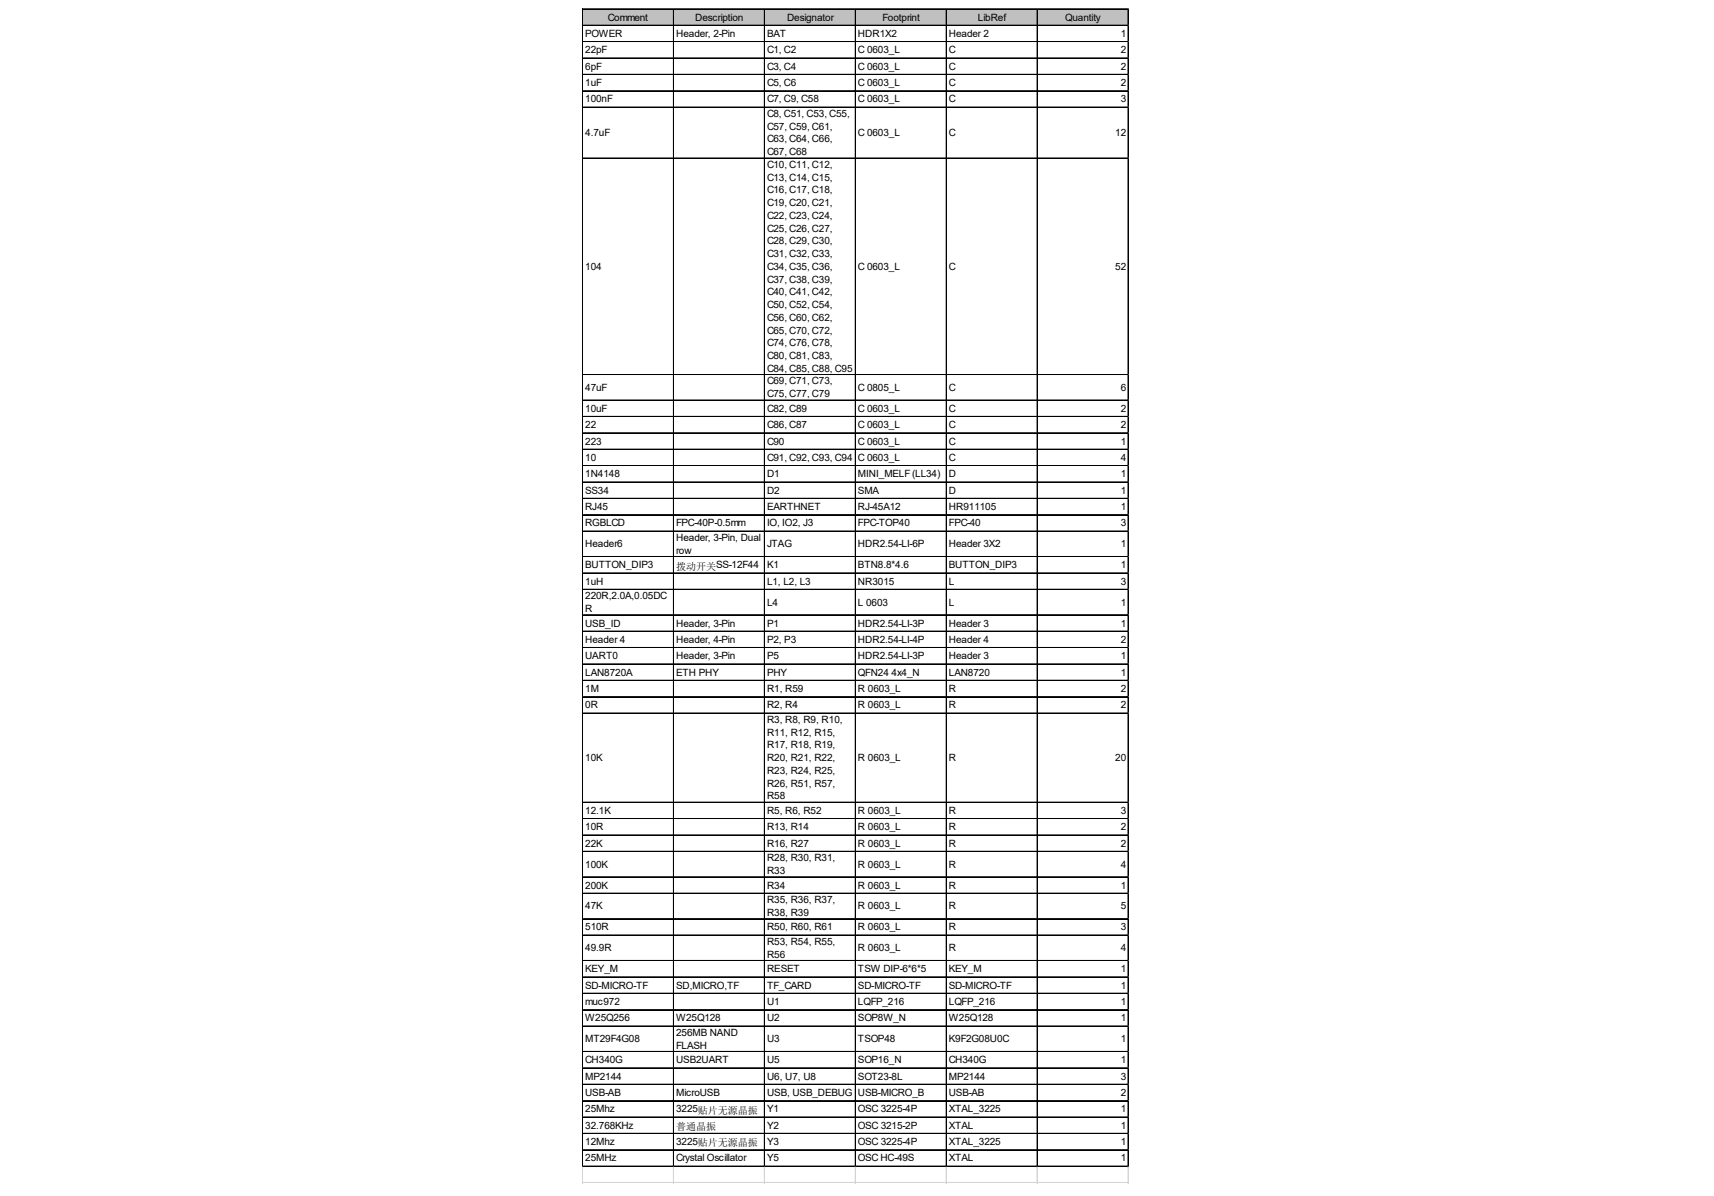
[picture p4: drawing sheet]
<svg xmlns="http://www.w3.org/2000/svg" width="287mm" height="200mm" viewBox="0 0 287 200" stroke-linecap="round" stroke-linejoin="round" font-family="sans-serif">
<defs><g id="words">
<g font-size="1.7">
<text x="101.7" y="3.4">Comment</text>
<text x="116.3" y="3.4">Description</text>
<text x="131.7" y="3.4">Designator</text>
<text x="147.7" y="3.4">Footprint</text>
<text x="163.6" y="3.4">LibRef</text>
<text x="178.3" y="3.4">Quantity</text>
<text x="97.9" y="6.2">POWER</text>
<text x="97.9" y="8.9">22pF</text>
<text x="97.9" y="11.7">6pF</text>
<text x="113.1" y="6.2">Header, 2-Pin</text>
<text x="128.4" y="6.2">BAT</text>
<text x="128.4" y="8.9">C1, C2</text>
<text x="128.4" y="11.7">C3, C4</text>
<text x="143.6" y="6.2">HDR1X2</text>
<text x="143.6" y="8.9">C 0603_L</text>
<text x="143.6" y="11.7">C 0603_L</text>
<text x="158.8" y="6.2">Header 2</text>
<text x="158.8" y="8.9">C</text>
<text x="158.8" y="11.7">C</text>
<text x="187.5" y="6.2">1</text>
<text x="187.5" y="8.9">2</text>
<text x="187.5" y="11.7">2</text>
<text x="97.9" y="14.4">1uF</text>
<text x="97.9" y="17.1">100nF</text>
<text x="128.4" y="14.4">C5, C6</text>
<text x="128.4" y="17.1">C7, C9, C58</text>
<text x="143.6" y="14.4">C 0603_L</text>
<text x="143.6" y="17.1">C 0603_L</text>
<text x="158.8" y="14.4">C</text>
<text x="158.8" y="17.1">C</text>
<text x="187.5" y="14.4">2</text>
<text x="187.5" y="17.1">3</text>
<text x="97.9" y="22.8">4.7uF</text>
<text x="128.4" y="19.6">C8, C51, C53, C55,</text>
<text x="128.4" y="21.7">C57, C59, C61,</text>
<text x="128.4" y="23.8">C63, C64, C66,</text>
<text x="143.6" y="22.8">C 0603_L</text>
<text x="158.8" y="22.8">C</text>
<text x="186.6" y="22.8">12</text>
<text x="128.4" y="26">C67, C68</text>
<text x="128.4" y="28.1">C10, C11, C12,</text>
<text x="128.4" y="30.2">C13, C14, C15,</text>
<text x="128.4" y="32.4">C16, C17, C18,</text>
<text x="128.4" y="34.5">C19, C20, C21,</text>
<text x="128.4" y="36.6">C22, C23, C24,</text>
<text x="128.4" y="38.7">C25, C26, C27,</text>
<text x="128.4" y="40.9">C28, C29, C30,</text>
<text x="97.9" y="45.1">104</text>
<text x="128.4" y="43">C31, C32, C33,</text>
<text x="128.4" y="45.1">C34, C35, C36,</text>
<text x="128.4" y="47.3">C37, C38, C39,</text>
<text x="143.6" y="45.1">C 0603_L</text>
<text x="158.8" y="45.1">C</text>
<text x="186.6" y="45.1">52</text>
<text x="128.4" y="49.4">C40, C41, C42,</text>
<text x="128.4" y="51.5">C50, C52, C54,</text>
<text x="128.4" y="53.7">C56, C60, C62,</text>
<text x="128.4" y="55.8">C65, C70, C72,</text>
<text x="128.4" y="57.9">C74, C76, C78,</text>
<text x="97.9" y="65.4">47uF</text>
<text x="128.4" y="60">C80, C81, C83,</text>
<text x="128.4" y="62.2">C84, C85, C88, C95</text>
<text x="128.4" y="64.3">C69, C71, C73,</text>
<text x="143.6" y="65.4">C 0805_L</text>
<text x="158.8" y="65.4">C</text>
<text x="187.5" y="65.4">6</text>
<text x="97.9" y="68.9">10uF</text>
<text x="97.9" y="71.6">22</text>
<text x="128.4" y="66.4">C75, C77, C79</text>
<text x="128.4" y="68.9">C82, C89</text>
<text x="128.4" y="71.6">C86, C87</text>
<text x="143.6" y="68.9">C 0603_L</text>
<text x="143.6" y="71.6">C 0603_L</text>
<text x="158.8" y="68.9">C</text>
<text x="158.8" y="71.6">C</text>
<text x="187.5" y="68.9">2</text>
<text x="187.5" y="71.6">2</text>
<text x="97.9" y="74.3">223</text>
<text x="97.9" y="77.1">10</text>
<text x="128.4" y="74.3">C90</text>
<text x="128.4" y="77.1">C91, C92, C93, C94</text>
<text x="143.6" y="74.3">C 0603_L</text>
<text x="143.6" y="77.1">C 0603_L</text>
<text x="158.8" y="74.3">C</text>
<text x="158.8" y="77.1">C</text>
<text x="187.5" y="74.3">1</text>
<text x="187.5" y="77.1">4</text>
<text x="97.9" y="79.8">1N4148</text>
<text x="97.9" y="82.6">SS34</text>
<text x="128.4" y="79.8">D1</text>
<text x="128.4" y="82.6">D2</text>
<text x="143.6" y="79.8">MINI_MELF (LL34)</text>
<text x="143.6" y="82.6">SMA</text>
<text x="158.8" y="79.8">D</text>
<text x="158.8" y="82.6">D</text>
<text x="187.5" y="79.8">1</text>
<text x="187.5" y="82.6">1</text>
<text x="97.9" y="85.3">RJ45</text>
<text x="97.9" y="88">RGBLCD</text>
<text x="113.1" y="88">FPC-40P-0.5mm</text>
<text x="128.4" y="85.3">EARTHNET</text>
<text x="128.4" y="88">IO, IO2, J3</text>
<text x="143.6" y="85.3">RJ-45A12</text>
<text x="143.6" y="88">FPC-TOP40</text>
<text x="158.8" y="85.3">HR911105</text>
<text x="158.8" y="88">FPC-40</text>
<text x="187.5" y="85.3">1</text>
<text x="187.5" y="88">3</text>
<text x="97.9" y="91.5">Header6</text>
<text x="97.9" y="95">BUTTON_DIP3</text>
<text x="113.1" y="90.5">Header, 3-Pin, Dual</text>
<text x="113.1" y="92.6">row</text>
<text x="113.1" y="95.3">拨动开关SS-12F44</text>
<text x="128.4" y="91.5">JTAG</text>
<text x="128.4" y="95">K1</text>
<text x="143.6" y="91.5">HDR2.54-LI-6P</text>
<text x="143.6" y="95">BTN8.8*4.6</text>
<text x="158.8" y="91.5">Header 3X2</text>
<text x="158.8" y="95">BUTTON_DIP3</text>
<text x="187.5" y="91.5">1</text>
<text x="187.5" y="95">1</text>
<text x="97.9" y="97.8">1uH</text>
<text x="97.9" y="100.2">220R,2.0A,0.05DC</text>
<text x="128.4" y="97.8">L1, L2, L3</text>
<text x="128.4" y="101.3">L4</text>
<text x="143.6" y="97.8">NR3015</text>
<text x="143.6" y="101.3">L 0603</text>
<text x="158.8" y="97.8">L</text>
<text x="158.8" y="101.3">L</text>
<text x="187.5" y="97.8">3</text>
<text x="187.5" y="101.3">1</text>
<text x="97.9" y="102.3">R</text>
<text x="97.9" y="104.8">USB_ID</text>
<text x="97.9" y="107.5">Header 4</text>
<text x="113.1" y="104.8">Header, 3-Pin</text>
<text x="113.1" y="107.5">Header, 4-Pin</text>
<text x="128.4" y="104.8">P1</text>
<text x="128.4" y="107.5">P2, P3</text>
<text x="143.6" y="104.8">HDR2.54-LI-3P</text>
<text x="143.6" y="107.5">HDR2.54-LI-4P</text>
<text x="158.8" y="104.8">Header 3</text>
<text x="158.8" y="107.5">Header 4</text>
<text x="187.5" y="104.8">1</text>
<text x="187.5" y="107.5">2</text>
<text x="97.9" y="110.3">UART0</text>
<text x="97.9" y="113">LAN8720A</text>
<text x="113.1" y="110.3">Header, 3-Pin</text>
<text x="113.1" y="113">ETH PHY</text>
<text x="128.4" y="110.3">P5</text>
<text x="128.4" y="113">PHY</text>
<text x="143.6" y="110.3">HDR2.54-LI-3P</text>
<text x="143.6" y="113">QFN24</text>
<text x="149.2" y="113">4x4_N</text>
<text x="158.8" y="110.3">Header 3</text>
<text x="158.8" y="113">LAN8720</text>
<text x="187.5" y="110.3">1</text>
<text x="187.5" y="113">1</text>
<text x="97.9" y="115.7">1M</text>
<text x="97.9" y="118.5">0R</text>
<text x="128.4" y="115.7">R1, R59</text>
<text x="128.4" y="118.5">R2, R4</text>
<text x="143.6" y="115.7">R 0603_L</text>
<text x="143.6" y="118.5">R 0603_L</text>
<text x="158.8" y="115.7">R</text>
<text x="158.8" y="118.5">R</text>
<text x="187.5" y="115.7">2</text>
<text x="187.5" y="118.5">2</text>
<text x="128.4" y="120.9">R3, R8, R9, R10,</text>
<text x="128.4" y="123">R11, R12, R15,</text>
<text x="128.4" y="125.2">R17, R18, R19,</text>
<text x="97.9" y="127.3">10K</text>
<text x="128.4" y="127.3">R20, R21, R22,</text>
<text x="128.4" y="129.4">R23, R24, R25,</text>
<text x="128.4" y="131.6">R26, R51, R57,</text>
<text x="143.6" y="127.3">R 0603_L</text>
<text x="158.8" y="127.3">R</text>
<text x="186.6" y="127.3">20</text>
<text x="97.9" y="136.1">12.1K</text>
<text x="128.4" y="133.7">R58</text>
<text x="128.4" y="136.1">R5, R6, R52</text>
<text x="143.6" y="136.1">R 0603_L</text>
<text x="158.8" y="136.1">R</text>
<text x="187.5" y="136.1">3</text>
<text x="97.9" y="138.9">10R</text>
<text x="97.9" y="141.6">22K</text>
<text x="128.4" y="138.9">R13, R14</text>
<text x="128.4" y="141.6">R16, R27</text>
<text x="143.6" y="138.9">R 0603_L</text>
<text x="143.6" y="141.6">R 0603_L</text>
<text x="158.8" y="138.9">R</text>
<text x="158.8" y="141.6">R</text>
<text x="187.5" y="138.9">2</text>
<text x="187.5" y="141.6">2</text>
<text x="97.9" y="145.1">100K</text>
<text x="97.9" y="148.6">200K</text>
<text x="128.4" y="144">R28, R30, R31,</text>
<text x="128.4" y="146.2">R33</text>
<text x="128.4" y="148.6">R34</text>
<text x="143.6" y="145.1">R 0603_L</text>
<text x="143.6" y="148.6">R 0603_L</text>
<text x="158.8" y="145.1">R</text>
<text x="158.8" y="148.6">R</text>
<text x="187.5" y="145.1">4</text>
<text x="187.5" y="148.6">1</text>
<text x="97.9" y="152.1">47K</text>
<text x="97.9" y="155.6">510R</text>
<text x="128.4" y="151">R35, R36, R37,</text>
<text x="128.4" y="153.2">R38, R39</text>
<text x="128.4" y="155.6">R50, R60, R61</text>
<text x="143.6" y="152.1">R 0603_L</text>
<text x="143.6" y="155.6">R 0603_L</text>
<text x="158.8" y="152.1">R</text>
<text x="158.8" y="155.6">R</text>
<text x="187.5" y="152.1">5</text>
<text x="187.5" y="155.6">3</text>
<text x="97.9" y="159.1">49.9R</text>
<text x="128.4" y="158">R53, R54, R55,</text>
<text x="128.4" y="160.2">R56</text>
<text x="143.6" y="159.1">R 0603_L</text>
<text x="158.8" y="159.1">R</text>
<text x="187.5" y="159.1">4</text>
<text x="97.9" y="162.6">KEY_M</text>
<text x="97.9" y="165.3">SD-MICRO-TF</text>
<text x="113.1" y="165.3">SD,MICRO,TF</text>
<text x="128.4" y="162.6">RESET</text>
<text x="128.4" y="165.3">TF_CARD</text>
<text x="143.6" y="162.6">TSW DIP-6*6*5</text>
<text x="143.6" y="165.3">SD-MICRO-TF</text>
<text x="158.8" y="162.6">KEY_M</text>
<text x="158.8" y="165.3">SD-MICRO-TF</text>
<text x="187.5" y="162.6">1</text>
<text x="187.5" y="165.3">1</text>
<text x="97.9" y="168.1">muc972</text>
<text x="97.9" y="170.8">W25Q256</text>
<text x="113.1" y="170.8">W25Q128</text>
<text x="113.1" y="173.3">256MB NAND</text>
<text x="128.4" y="168.1">U1</text>
<text x="128.4" y="170.8">U2</text>
<text x="143.6" y="168.1">LQFP_216</text>
<text x="143.6" y="170.8">SOP8W_N</text>
<text x="158.8" y="168.1">LQFP_216</text>
<text x="158.8" y="170.8">W25Q128</text>
<text x="187.5" y="168.1">1</text>
<text x="187.5" y="170.8">1</text>
<text x="97.9" y="174.3">MT29F4G08</text>
<text x="97.9" y="177.8">CH340G</text>
<text x="113.1" y="175.4">FLASH</text>
<text x="113.1" y="177.8">USB2UART</text>
<text x="128.4" y="174.3">U3</text>
<text x="128.4" y="177.8">U5</text>
<text x="143.6" y="174.3">TSOP48</text>
<text x="143.6" y="177.8">SOP16_N</text>
<text x="158.8" y="174.3">K9F2G08U0C</text>
<text x="158.8" y="177.8">CH340G</text>
<text x="187.5" y="174.3">1</text>
<text x="187.5" y="177.8">1</text>
<text x="97.9" y="180.6">MP2144</text>
<text x="97.9" y="183.3">USB-AB</text>
<text x="113.1" y="183.3">MicroUSB</text>
<text x="128.4" y="180.6">U6, U7, U8</text>
<text x="128.4" y="183.3">USB, USB_DEBUG</text>
<text x="143.6" y="180.6">SOT23-8L</text>
<text x="143.6" y="183.3">USB-MICRO_B</text>
<text x="158.8" y="180.6">MP2144</text>
<text x="158.8" y="183.3">USB-AB</text>
<text x="187.5" y="180.6">3</text>
<text x="187.5" y="183.3">2</text>
<text x="97.9" y="186">25Mhz</text>
<text x="97.9" y="188.8">32.768KHz</text>
<text x="97.9" y="191.5">12Mhz</text>
<text x="113.1" y="186">3225贴片无源晶振</text>
<text x="113.1" y="189">普通晶振</text>
<text x="113.1" y="191.5">3225贴片无源晶振</text>
<text x="128.4" y="186">Y1</text>
<text x="128.4" y="188.8">Y2</text>
<text x="128.4" y="191.5">Y3</text>
<text x="143.6" y="186">OSC 3225-4P</text>
<text x="143.6" y="188.8">OSC 3215-2P</text>
<text x="143.6" y="191.5">OSC 3225-4P</text>
<text x="158.8" y="186">XTAL_3225</text>
<text x="158.8" y="188.8">XTAL</text>
<text x="158.8" y="191.5">XTAL_3225</text>
<text x="187.5" y="186">1</text>
<text x="187.5" y="188.8">1</text>
<text x="187.5" y="191.5">1</text>
<text x="97.9" y="194.2">25MHz</text>
<text x="113.1" y="194.2">Crystal Oscillator</text>
<text x="128.4" y="194.2">Y5</text>
<text x="143.6" y="194.2">OSCHC-49S</text>
<text x="158.8" y="194.2">XTAL</text>
<text x="187.5" y="194.2">1</text>
</g>
</g></defs>
<path d="M97.6 1.6h91.3v2.8h-91.3z" fill="#c0c0c0"/>
<g fill="none" stroke="#000" stroke-width=".17">
<path d="M97.5 1.5v193.7M97.6 1.5h91.3M97.6 4.2h91.3M97.6 4.3h91.3M97.6 6.9h91.3M97.6 7h91.3M97.6 9.7h91.3M97.6 9.8h91.3M97.6 12.4h91.3M97.6 12.5h91.3M97.6 15.2h91.3M97.6 17.9h91.3"/>
<path d="M97.6 18h91.3M112.7 1.6v193.6M112.8 1.6v193.6M127.9 1.6v193.6M128 1.6v193.6M143.1 1.6v193.6M143.2 1.6v193.6M158.3 1.6v193.6M158.4 1.6v193.6M173.5 1.6v193.6M173.6 1.6v193.6M188.8 1.6v193.6"/>
<path d="M97.6 26.4h91.3M97.6 26.5h91.3M97.6 62.6h91.3M97.6 62.7h91.3M97.6 66.9h91.3M97.6 67h91.3M97.6 69.6h91.3M97.6 69.7h91.3M97.6 72.4h91.3M97.6 72.5h91.3M97.6 75.1h91.3M97.6 75.2h91.3"/>
<path d="M97.6 77.9h91.3M97.6 80.6h91.3M97.6 80.7h91.3M97.6 83.3h91.3M97.6 83.4h91.3M97.6 86.1h91.3M97.6 88.8h91.3M97.6 88.9h91.3M97.6 93.1h91.3M97.6 95.8h91.3M97.6 95.9h91.3M97.6 98.5h91.3"/>
<path d="M97.6 98.6h91.3M97.6 102.8h91.3M97.6 102.9h91.3M97.6 105.5h91.3M97.6 105.6h91.3M97.6 108.3h91.3M97.6 108.4h91.3M97.6 111h91.3M97.6 111.1h91.3M97.6 113.8h91.3M97.6 116.5h91.3M97.6 116.6h91.3"/>
<path d="M97.6 119.2h91.3M97.6 119.3h91.3M97.6 134.2h91.3M97.6 136.9h91.3M97.6 137h91.3M97.6 139.6h91.3M97.6 139.7h91.3M97.6 142.4h91.3M97.6 146.6h91.3M97.6 146.7h91.3M97.6 149.4h91.3M97.6 153.6h91.3"/>
<path d="M97.6 153.7h91.3M97.6 156.4h91.3M97.6 160.6h91.3M97.6 160.7h91.3M97.6 163.4h91.3M97.6 166.1h91.3M97.6 166.2h91.3M97.6 168.8h91.3M97.6 168.9h91.3M97.6 171.6h91.3M97.6 171.7h91.3M97.6 175.8h91.3"/>
<path d="M97.6 175.9h91.3M97.6 178.6h91.3M97.6 178.7h91.3M97.6 181.3h91.3M97.6 181.4h91.3M97.6 184.1h91.3M97.6 186.8h91.3M97.6 186.9h91.3M97.6 189.5h91.3M97.6 189.6h91.3M97.6 192.3h91.3M97.6 192.4h91.3"/>
<path d="M97.6 195h91.3M97.6 195.1h91.3"/>
</g>
<g fill="none" stroke="#d4d4d4" stroke-width=".17">
<path d="M188.9 1.5h.1M97.5 195.2v2.8M112.7 195.2v2.8M112.8 195.2v2.8M127.9 195.2v2.8M128 195.2v2.8M143.1 195.2v2.8M143.2 195.2v2.8M158.3 195.2v2.8M158.4 195.2v2.8M173.5 195.2v2.8M173.6 195.2v2.8"/>
<path d="M188.8 195.2v2.8"/>
</g>
<path d="M188.9 1.5l.1 .1z" fill="#d4d4d4"/>
<path d="M188.9 4.2h.1" fill="none" stroke="#d4d4d4" stroke-width=".17"/>
<path d="M188.9 4.2l.1 .2z" fill="#d4d4d4"/>
<path d="M188.9 6.9h.1" fill="none" stroke="#d4d4d4" stroke-width=".17"/>
<path d="M188.9 6.9l.1 .2z" fill="#d4d4d4"/>
<path d="M188.9 9.7h.1" fill="none" stroke="#d4d4d4" stroke-width=".17"/>
<path d="M188.9 9.7l.1 .1z" fill="#d4d4d4"/>
<path d="M188.9 12.4h.1" fill="none" stroke="#d4d4d4" stroke-width=".17"/>
<path d="M188.9 12.4l.1 .2z" fill="#d4d4d4"/>
<path d="M188.9 15.2h.1" fill="none" stroke="#d4d4d4" stroke-width=".17"/>
<path d="M188.9 15.2l.1 .1z" fill="#d4d4d4"/>
<path d="M188.9 17.9h.1" fill="none" stroke="#d4d4d4" stroke-width=".17"/>
<path d="M188.9 17.9l.1 .2z" fill="#d4d4d4"/>
<path d="M188.9 26.4h.1" fill="none" stroke="#d4d4d4" stroke-width=".17"/>
<path d="M188.9 26.4l.1 .2z" fill="#d4d4d4"/>
<path d="M188.9 62.6h.1" fill="none" stroke="#d4d4d4" stroke-width=".17"/>
<path d="M188.9 62.6l.1 .2z" fill="#d4d4d4"/>
<path d="M188.9 66.9h.1" fill="none" stroke="#d4d4d4" stroke-width=".17"/>
<path d="M188.9 66.9l.1 .2z" fill="#d4d4d4"/>
<path d="M188.9 69.6h.1" fill="none" stroke="#d4d4d4" stroke-width=".17"/>
<path d="M188.9 69.6l.1 .2z" fill="#d4d4d4"/>
<path d="M188.9 72.4h.1" fill="none" stroke="#d4d4d4" stroke-width=".17"/>
<path d="M188.9 72.4l.1 .1z" fill="#d4d4d4"/>
<path d="M188.9 75.1h.1" fill="none" stroke="#d4d4d4" stroke-width=".17"/>
<path d="M188.9 75.1l.1 .2z" fill="#d4d4d4"/>
<path d="M188.9 77.9h.1" fill="none" stroke="#d4d4d4" stroke-width=".17"/>
<path d="M188.9 77.9l.1 .1z" fill="#d4d4d4"/>
<path d="M188.9 80.6h.1" fill="none" stroke="#d4d4d4" stroke-width=".17"/>
<path d="M188.9 80.6l.1 .1z" fill="#d4d4d4"/>
<path d="M188.9 83.3h.1" fill="none" stroke="#d4d4d4" stroke-width=".17"/>
<path d="M188.9 83.3l.1 .2z" fill="#d4d4d4"/>
<path d="M188.9 86.1h.1" fill="none" stroke="#d4d4d4" stroke-width=".17"/>
<path d="M188.9 86.1l.1 .1z" fill="#d4d4d4"/>
<path d="M188.9 88.8h.1" fill="none" stroke="#d4d4d4" stroke-width=".17"/>
<path d="M188.9 88.8l.1 .2z" fill="#d4d4d4"/>
<path d="M188.9 93.1h.1" fill="none" stroke="#d4d4d4" stroke-width=".17"/>
<path d="M188.9 93.1l.1 .1z" fill="#d4d4d4"/>
<path d="M188.9 95.8h.1" fill="none" stroke="#d4d4d4" stroke-width=".17"/>
<path d="M188.9 95.8l.1 .2z" fill="#d4d4d4"/>
<path d="M188.9 98.5h.1" fill="none" stroke="#d4d4d4" stroke-width=".17"/>
<path d="M188.9 98.5l.1 .2z" fill="#d4d4d4"/>
<path d="M188.9 102.8h.1" fill="none" stroke="#d4d4d4" stroke-width=".17"/>
<path d="M188.9 102.8l.1 .2z" fill="#d4d4d4"/>
<path d="M188.9 105.5h.1" fill="none" stroke="#d4d4d4" stroke-width=".17"/>
<path d="M188.9 105.5l.1 .2z" fill="#d4d4d4"/>
<path d="M188.9 108.3h.1" fill="none" stroke="#d4d4d4" stroke-width=".17"/>
<path d="M188.9 108.3l.1 .1z" fill="#d4d4d4"/>
<path d="M188.9 111h.1" fill="none" stroke="#d4d4d4" stroke-width=".17"/>
<path d="M188.9 111l.1 .2z" fill="#d4d4d4"/>
<path d="M188.9 113.8h.1" fill="none" stroke="#d4d4d4" stroke-width=".17"/>
<path d="M188.9 113.8l.1 .1z" fill="#d4d4d4"/>
<path d="M188.9 116.5h.1" fill="none" stroke="#d4d4d4" stroke-width=".17"/>
<path d="M188.9 116.5l.1 .2z" fill="#d4d4d4"/>
<path d="M188.9 119.2h.1" fill="none" stroke="#d4d4d4" stroke-width=".17"/>
<path d="M188.9 119.2l.1 .2z" fill="#d4d4d4"/>
<path d="M188.9 134.2h.1" fill="none" stroke="#d4d4d4" stroke-width=".17"/>
<path d="M188.9 134.2l.1 .1z" fill="#d4d4d4"/>
<path d="M188.9 136.9h.1" fill="none" stroke="#d4d4d4" stroke-width=".17"/>
<path d="M188.9 136.9l.1 .1z" fill="#d4d4d4"/>
<path d="M188.9 139.6h.1" fill="none" stroke="#d4d4d4" stroke-width=".17"/>
<path d="M188.9 139.6l.1 .2z" fill="#d4d4d4"/>
<path d="M188.9 142.4h.1" fill="none" stroke="#d4d4d4" stroke-width=".17"/>
<path d="M188.9 142.4l.1 .1z" fill="#d4d4d4"/>
<path d="M188.9 146.6h.1" fill="none" stroke="#d4d4d4" stroke-width=".17"/>
<path d="M188.9 146.6l.1 .2z" fill="#d4d4d4"/>
<path d="M188.9 149.4h.1" fill="none" stroke="#d4d4d4" stroke-width=".17"/>
<path d="M188.9 149.4l.1 .1z" fill="#d4d4d4"/>
<path d="M188.9 153.6h.1" fill="none" stroke="#d4d4d4" stroke-width=".17"/>
<path d="M188.9 153.6l.1 .2z" fill="#d4d4d4"/>
<path d="M188.9 156.4h.1" fill="none" stroke="#d4d4d4" stroke-width=".17"/>
<path d="M188.9 156.4l.1 .1z" fill="#d4d4d4"/>
<path d="M188.9 160.6h.1" fill="none" stroke="#d4d4d4" stroke-width=".17"/>
<path d="M188.9 160.6l.1 .2z" fill="#d4d4d4"/>
<path d="M188.9 163.4h.1" fill="none" stroke="#d4d4d4" stroke-width=".17"/>
<path d="M188.9 163.4l.1 .1z" fill="#d4d4d4"/>
<path d="M188.9 166.1h.1" fill="none" stroke="#d4d4d4" stroke-width=".17"/>
<path d="M188.9 166.1l.1 .2z" fill="#d4d4d4"/>
<path d="M188.9 168.8h.1" fill="none" stroke="#d4d4d4" stroke-width=".17"/>
<path d="M188.9 168.8l.1 .2z" fill="#d4d4d4"/>
<path d="M188.9 171.6h.1" fill="none" stroke="#d4d4d4" stroke-width=".17"/>
<path d="M188.9 171.6l.1 .1z" fill="#d4d4d4"/>
<path d="M188.9 175.8h.1" fill="none" stroke="#d4d4d4" stroke-width=".17"/>
<path d="M188.9 175.8l.1 .2z" fill="#d4d4d4"/>
<path d="M188.9 178.6h.1" fill="none" stroke="#d4d4d4" stroke-width=".17"/>
<path d="M188.9 178.6l.1 .1z" fill="#d4d4d4"/>
<path d="M188.9 181.3h.1" fill="none" stroke="#d4d4d4" stroke-width=".17"/>
<path d="M188.9 181.3l.1 .2z" fill="#d4d4d4"/>
<path d="M188.9 184.1h.1" fill="none" stroke="#d4d4d4" stroke-width=".17"/>
<path d="M188.9 184.1l.1 .1z" fill="#d4d4d4"/>
<path d="M188.9 186.8h.1" fill="none" stroke="#d4d4d4" stroke-width=".17"/>
<path d="M188.9 186.8l.1 .2z" fill="#d4d4d4"/>
<path d="M188.9 189.5h.1" fill="none" stroke="#d4d4d4" stroke-width=".17"/>
<path d="M188.9 189.5l.1 .2z" fill="#d4d4d4"/>
<path d="M188.9 192.3h.1" fill="none" stroke="#d4d4d4" stroke-width=".17"/>
<path d="M188.9 192.3l.1 .1z" fill="#d4d4d4"/>
<path d="M188.9 195h.1" fill="none" stroke="#d4d4d4" stroke-width=".17"/>
<path d="M188.9 195l.1 .2z" fill="#d4d4d4"/>
<path d="M97.5 197.8h91.5" fill="none" stroke="#d4d4d4" stroke-width=".17"/>
<use href="#words"/>
</svg>
